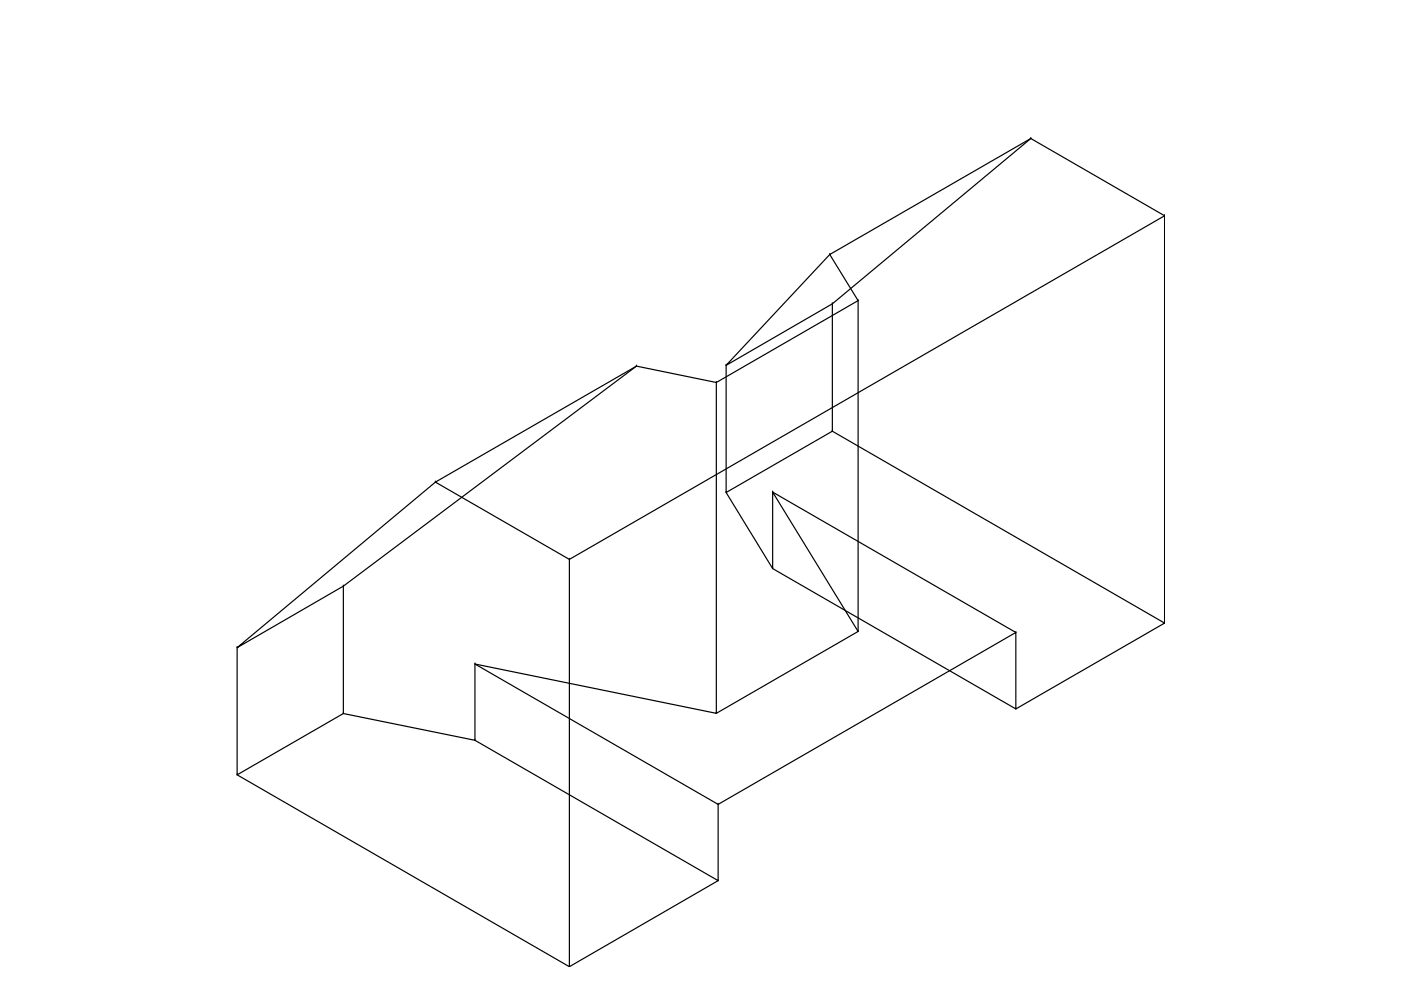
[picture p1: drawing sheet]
<svg xmlns="http://www.w3.org/2000/svg" width="297mm" height="210mm" viewBox="0 0 297 210" stroke-linecap="round" stroke-linejoin="round" font-family="sans-serif">
<!-- layer: 0 -->
<g fill="none" stroke="#000" stroke-width=".25">
<path d="M218.6 29.4l-42.1 35-22.5 13.1 21.9-23.5M218.6 29.4h.1M175.9 54h.1M246.9 45.7l-28.3-16.3-42.7 24.6 6 9.7-30 17.4-17-3.5-42.6 24.6 28.4 16.4M246.9 45.7h.1M134.9 77.6l-62.1 46.7-22.5 13 42-35.1M134.9 77.6h.1M154 77.5h.1M176.5 64.4v27l-22.5 13v-26.9M176.5 64.4h.1M181.9 63.7h.1M181.9 63.7v70.2"/>
<path d="M151.9 81.1v70.1l-51.2-10.4v16.2M151.9 81.1h.1M176.5 91.4l70.4 40.7-31.5 18.2-51.6-29.7-9.8-16.2M176.5 91.4h.1M92.3 102.2h.1M120.7 118.6h.1M154 104.4h.1M163.8 104.3h.1M163.8 104.3l51.6 29.8M50.3 137.3h.1M72.8 124.3v27l-22.5 13v-27M72.8 124.3h.1"/>
<path d="M163.8 120.6v-16.3l18.1 29.6-30 17.3M163.8 120.6h.1M181.9 133.9h.1M215.4 134.1h.1M246.9 132.1v-86.4l-126.2 72.9v86.4M246.9 132.1h.1M72.8 151.3l27.9 5.7 51.6 29.7-31.6 18.3-70.4-40.7M72.8 151.3h.1M100.7 140.8l51.6 29.7v16.2M100.7 140.8h.1M100.7 157h.1M151.9 151.2h.1"/>
<path d="M215.4 150.3v-16.2l-63.1 36.4M215.4 150.3h.1M50.3 164.3h.1M152.3 170.5h.1M152.3 186.7h.1M120.7 205h.1"/>
</g>
</svg>
